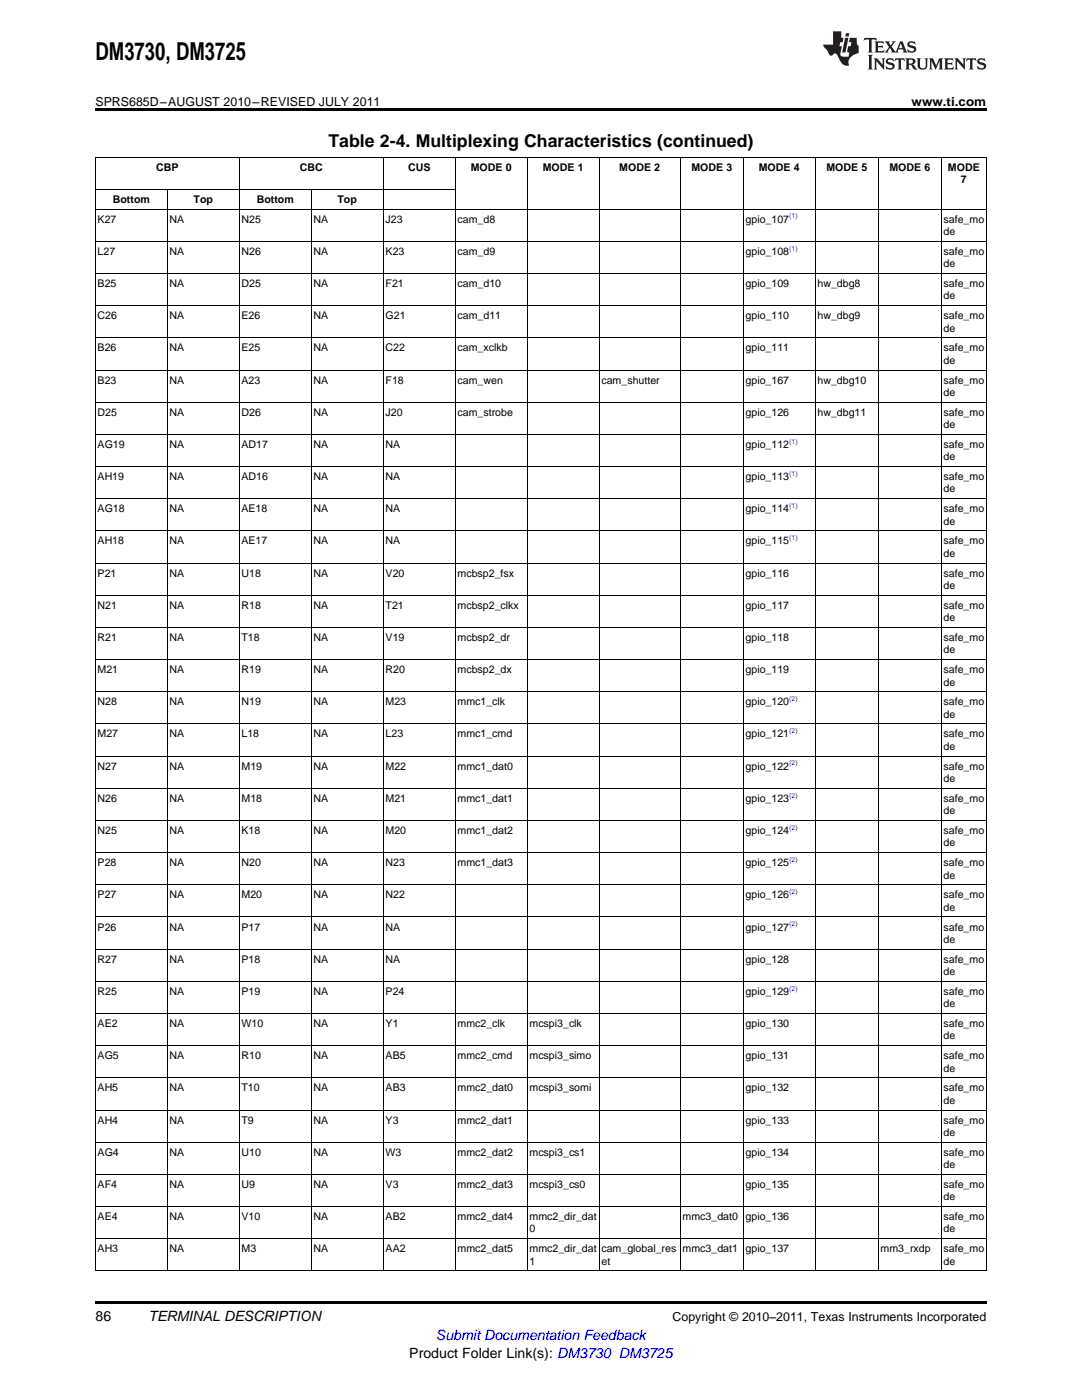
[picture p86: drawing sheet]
<svg xmlns="http://www.w3.org/2000/svg" width="216mm" height="279mm" viewBox="0 0 216 279" stroke-linecap="round" stroke-linejoin="round" font-family="sans-serif">
<defs><g id="words">
<text font-size="4.9" x="19" y="12">DM3730, DM3725</text>
<text font-size="3.5" x="65.5" y="29.3">Table 2-4. Multiplexing Characteristics (continued)</text>
<g font-size="2.8">
<text x="19" y="263.6">86</text>
<text x="29.6" y="263.6">TERMINAL DESCRIPTION</text>
<text x="81.7" y="270.9">Product Folder Link(s): DM3730 DM3725</text>
</g>
<text font-size="2.8" fill="#00f" x="87" y="267.4">Submit Documentation Feedback</text>
<g font-size="2.5">
<text x="19" y="21.1">SPRS685D–AUGUST 2010–REVISED JULY 2011</text>
<text x="181.9" y="21.1">www.ti.com</text>
<text x="134.2" y="263.6">Copyright © 2010–2011, Texas Instruments Incorporated</text>
</g>
<g font-size="2.1">
<text x="31.2" y="34.1">CBP</text>
<text x="59.8" y="34.1">CBC</text>
<text x="81.5" y="34.1">CUS</text>
<text x="93.9" y="34.1">MODE 0</text>
<text x="108.3" y="34.1">MODE 1</text>
<text x="123.6" y="34.1">MODE 2</text>
<text x="138" y="34.1">MODE 3</text>
<text x="151.4" y="34.1">MODE 4</text>
<text x="164.9" y="34.1">MODE 5</text>
<text x="177.5" y="34.1">MODE 6</text>
<text x="189.2" y="34.1">MODE</text>
<text x="22.5" y="40.5">Bottom</text>
<text x="38.6" y="40.5">Top</text>
<text x="51.2" y="40.5">Bottom</text>
<text x="67.3" y="40.5">Top</text>
<text x="191.7" y="36.5">7</text>
<text x="19.5" y="44.4">K27</text>
<text x="33.8" y="44.4">NA</text>
<text x="48.2" y="44.4">N25</text>
<text x="62.5" y="44.4">NA</text>
<text x="76.9" y="44.4">J23</text>
<text x="91.3" y="44.4">cam_d8</text>
<text x="148.8" y="44.4">gpio_107</text>
<text x="188.3" y="44.4">safe_mo</text>
<text x="188.3" y="46.9">de</text>
<text x="19.5" y="50.9">L27</text>
<text x="33.8" y="50.9">NA</text>
<text x="48.2" y="50.9">N26</text>
<text x="62.5" y="50.9">NA</text>
<text x="76.9" y="50.9">K23</text>
<text x="91.3" y="50.9">cam_d9</text>
<text x="148.8" y="50.9">gpio_108</text>
<text x="188.3" y="50.9">safe_mo</text>
<text x="188.3" y="53.3">de</text>
<text x="19.5" y="57.3">B25</text>
<text x="33.8" y="57.3">NA</text>
<text x="48.2" y="57.3">D25</text>
<text x="62.5" y="57.3">NA</text>
<text x="76.9" y="57.3">F21</text>
<text x="91.3" y="57.3">cam_d10</text>
<text x="148.8" y="57.3">gpio_109</text>
<text x="163.1" y="57.3">hw_dbg8</text>
<text x="188.3" y="57.3">safe_mo</text>
<text x="188.3" y="59.8">de</text>
<text x="19.5" y="63.7">C26</text>
<text x="33.8" y="63.7">NA</text>
<text x="48.2" y="63.7">E26</text>
<text x="62.5" y="63.7">NA</text>
<text x="76.9" y="63.7">G21</text>
<text x="91.3" y="63.7">cam_d11</text>
<text x="148.8" y="63.7">gpio_110</text>
<text x="163.1" y="63.7">hw_dbg9</text>
<text x="188.3" y="63.7">safe_mo</text>
<text x="19.5" y="70.1">B26</text>
<text x="33.8" y="70.1">NA</text>
<text x="48.2" y="70.1">E25</text>
<text x="62.5" y="70.1">NA</text>
<text x="76.9" y="70.1">C22</text>
<text x="91.3" y="70.1">cam_xclkb</text>
<text x="148.8" y="70.1">gpio_111</text>
<text x="188.3" y="66.2">de</text>
<text x="188.3" y="70.1">safe_mo</text>
<text x="19.5" y="76.6">B23</text>
<text x="33.8" y="76.6">NA</text>
<text x="48.2" y="76.6">A23</text>
<text x="62.5" y="76.6">NA</text>
<text x="76.9" y="76.6">F18</text>
<text x="91.3" y="76.6">cam_wen</text>
<text x="120" y="76.6">cam_shutter</text>
<text x="148.8" y="76.6">gpio_167</text>
<text x="163.1" y="76.6">hw_dbg10</text>
<text x="188.3" y="72.6">de</text>
<text x="188.3" y="76.6">safe_mo</text>
<text x="19.5" y="83">D25</text>
<text x="33.8" y="83">NA</text>
<text x="48.2" y="83">D26</text>
<text x="62.5" y="83">NA</text>
<text x="76.9" y="83">J20</text>
<text x="91.3" y="83">cam_strobe</text>
<text x="148.8" y="83">gpio_126</text>
<text x="163.1" y="83">hw_dbg11</text>
<text x="188.3" y="79">de</text>
<text x="188.3" y="83">safe_mo</text>
<text x="19.5" y="89.4">AG19</text>
<text x="33.8" y="89.4">NA</text>
<text x="48.2" y="89.4">AD17</text>
<text x="62.5" y="89.4">NA</text>
<text x="76.9" y="89.4">NA</text>
<text x="148.8" y="89.4">gpio_112</text>
<text x="188.3" y="85.4">de</text>
<text x="188.3" y="89.4">safe_mo</text>
<text x="19.5" y="95.8">AH19</text>
<text x="33.8" y="95.8">NA</text>
<text x="48.2" y="95.8">AD16</text>
<text x="62.5" y="95.8">NA</text>
<text x="76.9" y="95.8">NA</text>
<text x="148.8" y="95.8">gpio_113</text>
<text x="188.3" y="91.9">de</text>
<text x="188.3" y="95.8">safe_mo</text>
<text x="188.3" y="98.3">de</text>
<text x="19.5" y="102.2">AG18</text>
<text x="33.8" y="102.2">NA</text>
<text x="48.2" y="102.2">AE18</text>
<text x="62.5" y="102.2">NA</text>
<text x="76.9" y="102.2">NA</text>
<text x="148.8" y="102.2">gpio_114</text>
<text x="188.3" y="102.2">safe_mo</text>
<text x="188.3" y="104.7">de</text>
<text x="19.5" y="108.7">AH18</text>
<text x="33.8" y="108.7">NA</text>
<text x="48.2" y="108.7">AE17</text>
<text x="62.5" y="108.7">NA</text>
<text x="76.9" y="108.7">NA</text>
<text x="148.8" y="108.7">gpio_115</text>
<text x="188.3" y="108.7">safe_mo</text>
<text x="188.3" y="111.1">de</text>
<text x="19.5" y="115.1">P21</text>
<text x="33.8" y="115.1">NA</text>
<text x="48.2" y="115.1">U18</text>
<text x="62.5" y="115.1">NA</text>
<text x="76.9" y="115.1">V20</text>
<text x="91.3" y="115.1">mcbsp2_fsx</text>
<text x="148.8" y="115.1">gpio_116</text>
<text x="188.3" y="115.1">safe_mo</text>
<text x="188.3" y="117.5">de</text>
<text x="19.5" y="121.5">N21</text>
<text x="33.8" y="121.5">NA</text>
<text x="48.2" y="121.5">R18</text>
<text x="62.5" y="121.5">NA</text>
<text x="76.9" y="121.5">T21</text>
<text x="91.3" y="121.5">mcbsp2_clkx</text>
<text x="148.8" y="121.5">gpio_117</text>
<text x="188.3" y="121.5">safe_mo</text>
<text x="188.3" y="124">de</text>
<text x="19.5" y="127.9">R21</text>
<text x="33.8" y="127.9">NA</text>
<text x="48.2" y="127.9">T18</text>
<text x="62.5" y="127.9">NA</text>
<text x="76.9" y="127.9">V19</text>
<text x="91.3" y="127.9">mcbsp2_dr</text>
<text x="148.8" y="127.9">gpio_118</text>
<text x="188.3" y="127.9">safe_mo</text>
<text x="188.3" y="130.4">de</text>
<text x="19.5" y="134.3">M21</text>
<text x="33.8" y="134.3">NA</text>
<text x="48.2" y="134.3">R19</text>
<text x="62.5" y="134.3">NA</text>
<text x="76.9" y="134.3">R20</text>
<text x="91.3" y="134.3">mcbsp2_dx</text>
<text x="148.8" y="134.3">gpio_119</text>
<text x="188.3" y="134.3">safe_mo</text>
<text x="188.3" y="136.8">de</text>
<text x="19.5" y="140.8">N28</text>
<text x="33.8" y="140.8">NA</text>
<text x="48.2" y="140.8">N19</text>
<text x="62.5" y="140.8">NA</text>
<text x="76.9" y="140.8">M23</text>
<text x="91.3" y="140.8">mmc1_clk</text>
<text x="148.8" y="140.8">gpio_120</text>
<text x="188.3" y="140.8">safe_mo</text>
<text x="188.3" y="143.2">de</text>
<text x="19.5" y="147.2">M27</text>
<text x="33.8" y="147.2">NA</text>
<text x="48.2" y="147.2">L18</text>
<text x="62.5" y="147.2">NA</text>
<text x="76.9" y="147.2">L23</text>
<text x="91.3" y="147.2">mmc1_cmd</text>
<text x="148.8" y="147.2">gpio_121</text>
<text x="188.3" y="147.2">safe_mo</text>
<text x="188.3" y="149.6">de</text>
<text x="19.5" y="153.6">N27</text>
<text x="33.8" y="153.6">NA</text>
<text x="48.2" y="153.6">M19</text>
<text x="62.5" y="153.6">NA</text>
<text x="76.9" y="153.6">M22</text>
<text x="91.3" y="153.6">mmc1_dat0</text>
<text x="148.8" y="153.6">gpio_122</text>
<text x="188.3" y="153.6">safe_mo</text>
<text x="19.5" y="160">N26</text>
<text x="33.8" y="160">NA</text>
<text x="48.2" y="160">M18</text>
<text x="62.5" y="160">NA</text>
<text x="76.9" y="160">M21</text>
<text x="91.3" y="160">mmc1_dat1</text>
<text x="148.8" y="160">gpio_123</text>
<text x="188.3" y="156.1">de</text>
<text x="188.3" y="160">safe_mo</text>
<text x="19.5" y="166.4">N25</text>
<text x="33.8" y="166.4">NA</text>
<text x="48.2" y="166.4">K18</text>
<text x="62.5" y="166.4">NA</text>
<text x="76.9" y="166.4">M20</text>
<text x="91.3" y="166.4">mmc1_dat2</text>
<text x="148.8" y="166.4">gpio_124</text>
<text x="188.3" y="162.5">de</text>
<text x="188.3" y="166.4">safe_mo</text>
<text x="19.5" y="172.9">P28</text>
<text x="33.8" y="172.9">NA</text>
<text x="48.2" y="172.9">N20</text>
<text x="62.5" y="172.9">NA</text>
<text x="76.9" y="172.9">N23</text>
<text x="91.3" y="172.9">mmc1_dat3</text>
<text x="148.8" y="172.9">gpio_125</text>
<text x="188.3" y="168.9">de</text>
<text x="188.3" y="172.9">safe_mo</text>
<text x="19.5" y="179.3">P27</text>
<text x="33.8" y="179.3">NA</text>
<text x="48.2" y="179.3">M20</text>
<text x="62.5" y="179.3">NA</text>
<text x="76.9" y="179.3">N22</text>
<text x="148.8" y="179.3">gpio_126</text>
<text x="188.3" y="175.3">de</text>
<text x="188.3" y="179.3">safe_mo</text>
<text x="19.5" y="185.7">P26</text>
<text x="33.8" y="185.7">NA</text>
<text x="48.2" y="185.7">P17</text>
<text x="62.5" y="185.7">NA</text>
<text x="76.9" y="185.7">NA</text>
<text x="148.8" y="185.7">gpio_127</text>
<text x="188.3" y="181.8">de</text>
<text x="188.3" y="185.7">safe_mo</text>
<text x="188.3" y="188.2">de</text>
<text x="19.5" y="192.1">R27</text>
<text x="33.8" y="192.1">NA</text>
<text x="48.2" y="192.1">P18</text>
<text x="62.5" y="192.1">NA</text>
<text x="76.9" y="192.1">NA</text>
<text x="148.8" y="192.1">gpio_128</text>
<text x="188.3" y="192.1">safe_mo</text>
<text x="188.3" y="194.6">de</text>
<text x="19.5" y="198.5">R25</text>
<text x="33.8" y="198.5">NA</text>
<text x="48.2" y="198.5">P19</text>
<text x="62.5" y="198.5">NA</text>
<text x="76.9" y="198.5">P24</text>
<text x="148.8" y="198.5">gpio_129</text>
<text x="188.3" y="198.5">safe_mo</text>
<text x="188.3" y="201">de</text>
<text x="19.5" y="205">AE2</text>
<text x="33.8" y="205">NA</text>
<text x="48.2" y="205">W10</text>
<text x="62.5" y="205">NA</text>
<text x="76.9" y="205">Y1</text>
<text x="91.3" y="205">mmc2_clk</text>
<text x="105.7" y="205">mcspi3_clk</text>
<text x="148.8" y="205">gpio_130</text>
<text x="188.3" y="205">safe_mo</text>
<text x="188.3" y="207.4">de</text>
<text x="19.5" y="211.4">AG5</text>
<text x="33.8" y="211.4">NA</text>
<text x="48.2" y="211.4">R10</text>
<text x="62.5" y="211.4">NA</text>
<text x="76.9" y="211.4">AB5</text>
<text x="91.3" y="211.4">mmc2_cmd</text>
<text x="105.7" y="211.4">mcspi3_simo</text>
<text x="148.8" y="211.4">gpio_131</text>
<text x="188.3" y="211.4">safe_mo</text>
<text x="188.3" y="213.9">de</text>
<text x="19.5" y="217.8">AH5</text>
<text x="33.8" y="217.8">NA</text>
<text x="48.2" y="217.8">T10</text>
<text x="62.5" y="217.8">NA</text>
<text x="76.9" y="217.8">AB3</text>
<text x="91.3" y="217.8">mmc2_dat0</text>
<text x="105.7" y="217.8">mcspi3_somi</text>
<text x="148.8" y="217.8">gpio_132</text>
<text x="188.3" y="217.8">safe_mo</text>
<text x="188.3" y="220.3">de</text>
<text x="19.5" y="224.2">AH4</text>
<text x="33.8" y="224.2">NA</text>
<text x="48.2" y="224.2">T9</text>
<text x="62.5" y="224.2">NA</text>
<text x="76.9" y="224.2">Y3</text>
<text x="91.3" y="224.2">mmc2_dat1</text>
<text x="148.8" y="224.2">gpio_133</text>
<text x="188.3" y="224.2">safe_mo</text>
<text x="188.3" y="226.7">de</text>
<text x="19.5" y="230.6">AG4</text>
<text x="33.8" y="230.6">NA</text>
<text x="48.2" y="230.6">U10</text>
<text x="62.5" y="230.6">NA</text>
<text x="76.9" y="230.6">W3</text>
<text x="91.3" y="230.6">mmc2_dat2</text>
<text x="105.7" y="230.6">mcspi3_cs1</text>
<text x="148.8" y="230.6">gpio_134</text>
<text x="188.3" y="230.6">safe_mo</text>
<text x="188.3" y="233.1">de</text>
<text x="19.5" y="237.1">AF4</text>
<text x="33.8" y="237.1">NA</text>
<text x="48.2" y="237.1">U9</text>
<text x="62.5" y="237.1">NA</text>
<text x="76.9" y="237.1">V3</text>
<text x="91.3" y="237.1">mmc2_dat3</text>
<text x="105.7" y="237.1">mcspi3_cs0</text>
<text x="148.8" y="237.1">gpio_135</text>
<text x="188.3" y="237.1">safe_mo</text>
<text x="188.3" y="239.5">de</text>
<text x="19.5" y="243.5">AE4</text>
<text x="33.8" y="243.5">NA</text>
<text x="48.2" y="243.5">V10</text>
<text x="62.5" y="243.5">NA</text>
<text x="76.9" y="243.5">AB2</text>
<text x="91.3" y="243.5">mmc2_dat4</text>
<text x="105.7" y="243.5">mmc2_dir_dat</text>
<text x="105.7" y="246">0</text>
<text x="136.2" y="243.5">mmc3_dat0</text>
<text x="148.8" y="243.5">gpio_136</text>
<text x="188.3" y="243.5">safe_mo</text>
<text x="188.3" y="246">de</text>
<text x="19.5" y="249.9">AH3</text>
<text x="33.8" y="249.9">NA</text>
<text x="48.2" y="249.9">M3</text>
<text x="62.5" y="249.9">NA</text>
<text x="76.9" y="249.9">AA2</text>
<text x="91.3" y="249.9">mmc2_dat5</text>
<text x="105.7" y="249.9">mmc2_dir_dat</text>
<text x="120" y="249.9">cam_global_res</text>
<text x="136.2" y="249.9">mmc3_dat1</text>
<text x="148.8" y="249.9">gpio_137</text>
<text x="175.7" y="249.9">mm3_rxdp</text>
<text x="188.3" y="249.9">safe_mo</text>
<text x="105.7" y="252.4">1</text>
<text x="120" y="252.4">et</text>
<text x="188.3" y="252.4">de</text>
</g>
<g font-size="1.4" fill="#00f">
<text x="157.5" y="43.6">(1)</text>
<text x="157.5" y="50">(1)</text>
<text x="157.5" y="88.5">(1)</text>
<text x="157.5" y="95">(1)</text>
<text x="157.5" y="101.4">(1)</text>
<text x="157.5" y="107.8">(1)</text>
<text x="157.5" y="139.9">(2)</text>
<text x="157.5" y="146.3">(2)</text>
<text x="157.5" y="152.8">(2)</text>
<text x="157.5" y="159.2">(2)</text>
<text x="157.5" y="165.6">(2)</text>
<text x="157.5" y="172">(2)</text>
<text x="157.5" y="178.4">(2)</text>
<text x="157.5" y="184.9">(2)</text>
<text x="157.5" y="197.7">(2)</text>
</g>
</g></defs>
<g fill="#231f20">
<path d="M172.5 7.6l-.1 .5 .4-.2h.6v.1v2.1l-.2 .4h.9l-.2-.4v-2.1l.1-.1h.5l.5 .2-.2-.5zM174.5 8.3l.2 .3v1.5l-.2 .4h1.8l.2-.6a1.04 1.04 0 0 1-1.3 .2v-.7h.6l.3 .2v-.6l-.3 .2h-.6v-.6l.8-.1 .4 .3-.2-.5zM176.5 8.3l.9 1.1-.9 1.1h.8l-.2-.2 .4-.7 .5 .7-.2 .2h1.5l-.2-.2 .2-.4h.9l.1 .4-.2 .2h1l-.3-.3-.7-1.9h-.5l-.9 2-.8-1 .9-1h-.8l.1 .3-.4 .5-.3-.6 .1-.2zM179.7 8.6l.4 1h-.7zM181.3 8.4a.63 .63 0 0 0-.2 .7 .63 .63 0 0 0 .6 .4l.6 .2 .1 .2a.75 .75 0 0 1-.7 .4 .75 .75 0 0 1-.6-.5l.1 .7 .1-.1a1.11 1.11 0 0 0 1.5-.6 1.13 1.13 0 0 0-1.2-.8l-.1-.4a1.04 1.04 0 0 1 1.2 .2l-.2-.5-.2 .1-.4-.2zM173.2 10.9l.2 .4v2.2l-.2 .4h1l-.3-.4v-2.2l.3-.4zM174.3 11.6l.3 .4v1.5l-.3 .4h.8l-.2-.4v-1.3l1.5 1.7v-1.9l.2-.4h-.7l.2 .4v.9l-1.1-1.3zM177 11.8a.62 .62 0 0 0-.2 .7 .62 .62 0 0 0 .6 .4l.6 .1 .1 .3a.76 .76 0 0 1-.7 .3 .76 .76 0 0 1-.7-.4l.2 .7 .1-.1a1.11 1.11 0 0 0 1.5-.6 1.13 1.13 0 0 0-1.2-.8l-.1-.4a1.04 1.04 0 0 1 1.2 .2l-.2-.6-.2 .1-.5-.1zM178.7 11.6l-.2 .6a.61 .61 0 0 1 .8-.3v1.6l-.2 .4h.9l-.2-.4v-1.6a.63 .63 0 0 1 .7 .3l-.1-.6zM180.6 11.6l.3 .4v1.5l-.3 .4h1l-.2-.2-.1-.8 .6 .2a.76 .76 0 0 0 1.2 .7l-1-1a.58 .58 0 0 0 .6-.5 .58 .58 0 0 0-.5-.6zM181.4 11.9h.1a.45 .45 0 0 1 .5 .1 .45 .45 0 0 1 .1 .5l-.8 .2zM182.9 11.6l.2 .2a2.17 2.17 0 0 0 .3 1.9 .99 .99 0 0 0 1.6-.6v-1.1l.2-.4h-.7l.2 .2a1.92 1.92 0 0 1-.2 1.8 .6 .6 0 0 1-.9-.5v-1.1l.2-.4zM185.4 11.6l.2 .4v1.5l-.2 .4h.7l-.2-.4v-1.4l.8 1.8 .8-1.8v1.4l-.2 .4h.9l-.2-.4v-1.5l.2-.4h-.8l-.6 1.5-.6-1.5zM188.4 11.6l.2 .4v1.5l-.2 .4h1.8l.1-.6a1.04 1.04 0 0 1-1.2 .1v-.6h.5l.4 .2v-.6l-.4 .2h-.5v-.7h.8l.3 .3-.1-.6zM190.5 11.6l.2 .4v1.5l-.2 .4h.7l-.2-.4v-1.3l1.5 1.7v-1.9l.2-.4h-.7l.2 .4v.9l-1.1-1.3zM192.9 11.6l-.1 .6a.61 .61 0 0 1 .7-.3l.1 1.6-.3 .4h1l-.3-.4 .1-1.6a.63 .63 0 0 1 .7 .3l-.1-.6zM195.2 11.8a.62 .62 0 0 0-.2 .7 .62 .62 0 0 0 .6 .4l.6 .1 .1 .3a.76 .76 0 0 1-.7 .3 .76 .76 0 0 1-.6-.4l.1 .7 .1-.1a1.11 1.11 0 0 0 1.6-.6 1.13 1.13 0 0 0-1.3-.8l-.1-.4a1.04 1.04 0 0 1 1.2 .2l-.1-.6-.2 .1-.5-.1z"/>
<path d="M166.2 6.3v2.6h-1.9v.4l.8 .9a.91 .91 0 0 0 1 .8 .56 .56 0 0 1 .5-.3 .56 .56 0 0 1 .5 .3l.4 .8a1.53 1.53 0 0 0 1.9 1.2 1.54 1.54 0 0 1 1-2.1l.9-.3v-1.4a1.52 1.52 0 0 1-.4-1.6h-1.3l-.2 .8h.5l-.2 .8h-.5l-.1 1v.2l.4 .1-.2 .8a1.93 1.93 0 0 1-1.6-.3l.3-1.8h-.5l.2-.8h.4l.2-.8h-.4v-1.3zM168.6 7.6l-.6 2.9h.7l.6-2.9zM168.8 6.6l-.1 .7h.6l.2-.7z"/>
</g>
<path d="M19 21.6h177.8v.6h-177.8zM19 259.7h177.8v.5h-177.8z" fill="#000"/>
<g fill="none" stroke="#000" stroke-width=".2">
<path d="M19 37.8h71.9M33.4 37.8v215.8M47.7 31.4v222.2M62.1 37.8v215.8M76.5 31.4v222.2M90.9 31.4v222.2M105.2 31.4v222.2M119.6 31.4v222.2M135.8 31.4v222.2M148.3 31.4v222.2M162.7 31.4v222.2M175.3 31.4v222.2"/>
<path d="M187.8 31.4v222.2M19 54.6h177.8M19 48.2h177.8M19 41.8h177.8M19 73.9h177.8M19 67.4h177.8M19 61h177.8M19 99.5h177.8M19 93.1h177.8M19 86.7h177.8M19 80.3h177.8M19 118.8h177.8"/>
<path d="M19 112.4h177.8M19 106h177.8M19 138.1h177.8M19 131.6h177.8M19 125.2h177.8M19 157.3h177.8M19 150.9h177.8M19 144.5h177.8M19 176.6h177.8M19 170.2h177.8M19 163.7h177.8M19 195.8h177.8"/>
<path d="M19 189.4h177.8M19 183h177.8M19 215.1h177.8M19 208.7h177.8M19 202.3h177.8M19 234.4h177.8M19 227.9h177.8M19 221.5h177.8M19 253.6h177.8M19 247.2h177.8M19 240.8h177.8M19.1 253.6l-.1-222.2h177.8v222.2"/>
</g>
<use href="#words"/>
</svg>
